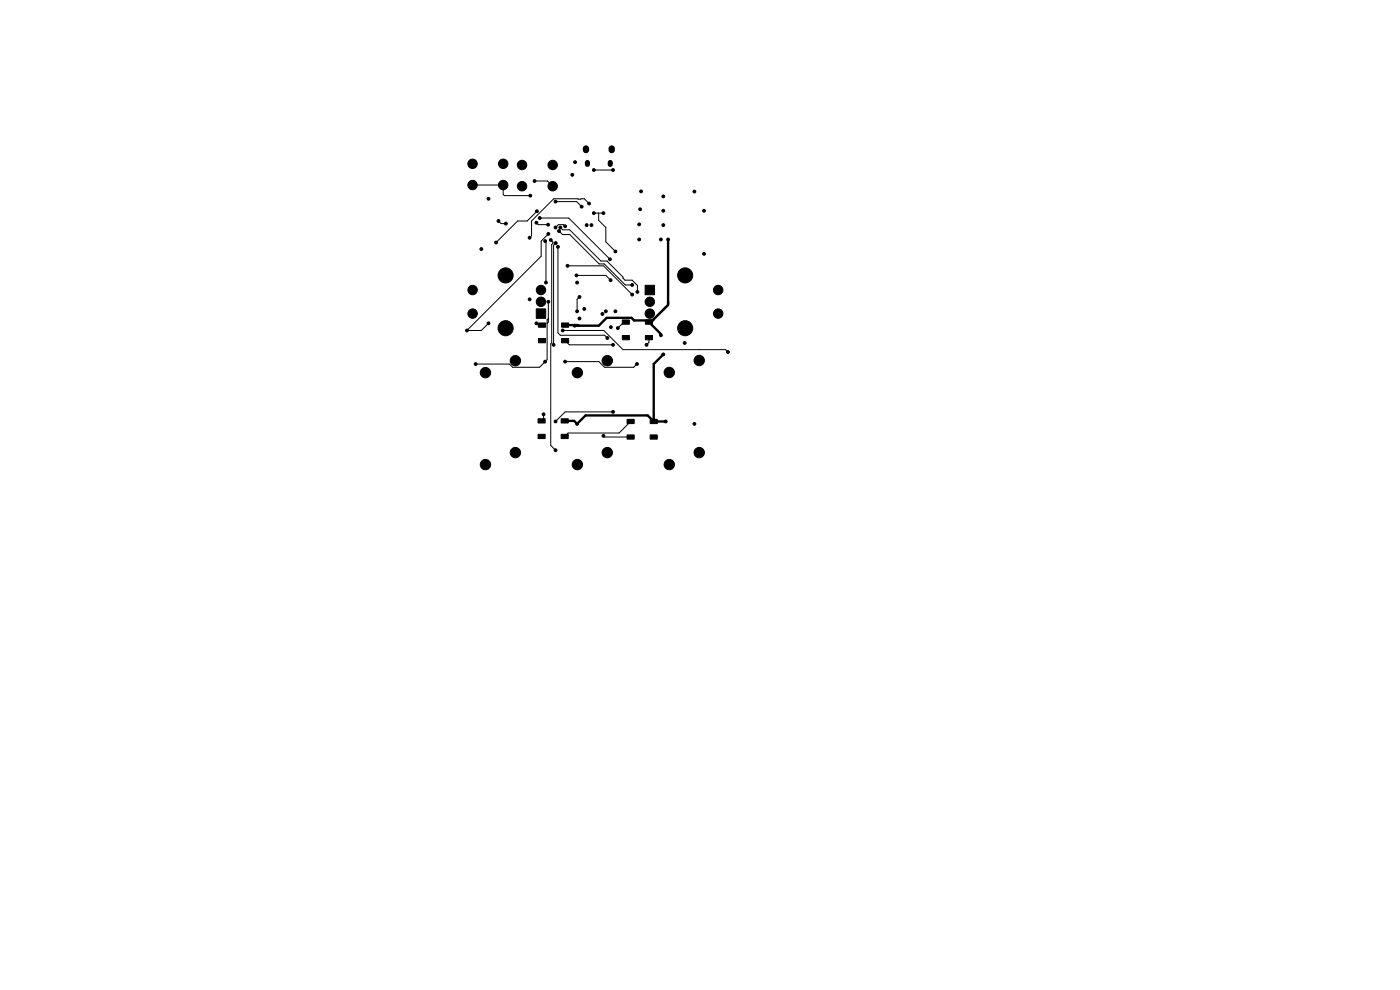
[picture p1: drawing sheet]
<svg xmlns="http://www.w3.org/2000/svg" width="297mm" height="210mm" viewBox="0 0 297 210" stroke-linecap="round" stroke-linejoin="round" font-family="sans-serif">
<g fill="#000" stroke="#000" stroke-width=".21">
<path d="M114.2 71.8h1.5v.9h-1.5zM114.2 68.5h1.5v.9h-1.5zM113.8 65.5h2v2h-2zM119.1 68.5h1.5v.9h-1.5zM119.1 71.8h1.5v.9h-1.5zM132 71.2h1.5v.9h-1.5zM132 67.9h1.5v.9h-1.5zM136.9 60.5h2v2h-2zM136.9 67.9h1.5v.9h-1.5zM136.9 71.2h1.5v.9h-1.5zM114.1 92.1h1.5v.9h-1.5zM114.1 88.8h1.5v.9h-1.5z"/>
<path d="M119 88.8h1.5v.9h-1.5zM119 92.1h1.5v.9h-1.5zM133 92.3h1.5v.9h-1.5zM133 89h1.5v.9h-1.5zM137.9 89h1.5v.9h-1.5zM137.9 92.3h1.5v.9h-1.5z"/>
<circle cx="100.2" cy="34.7" r="1"/>
<circle cx="100.2" cy="39.2" r="1"/>
<circle cx="106.8" cy="34.7" r="1"/>
<circle cx="106.8" cy="39.2" r="1"/>
<circle cx="110.8" cy="39.5" r="1"/>
<circle cx="110.8" cy="35" r="1"/>
<circle cx="113.4" cy="38.4" r=".3"/>
<circle cx="117.2" cy="39.5" r="1"/>
<circle cx="117.2" cy="35" r="1"/>
<circle cx="121.4" cy="37.1" r=".3"/>
<circle cx="122" cy="34.4" r=".3"/>
<circle cx="126" cy="36.1" r=".3"/>
<circle cx="130" cy="36.1" r=".3"/>
<circle cx="102.1" cy="52.8" r=".3"/>
<circle cx="103.6" cy="42.2" r=".3"/>
<circle cx="105.2" cy="51.5" r=".3"/>
<circle cx="105.7" cy="46.9" r=".3"/>
<circle cx="107.3" cy="58.4" r="1.6"/>
<circle cx="107.3" cy="47.4" r=".3"/>
<circle cx="112.3" cy="50.4" r=".3"/>
<circle cx="112.5" cy="41.5" r=".3"/>
<circle cx="113.8" cy="47.2" r=".3"/>
<circle cx="113.9" cy="44.8" r=".3"/>
<circle cx="114.5" cy="46.3" r=".3"/>
<circle cx="115.7" cy="51.1" r=".3"/>
<circle cx="115.8" cy="59.9" r=".3"/>
<circle cx="116.3" cy="47.7" r=".3"/>
<circle cx="116.3" cy="49.6" r=".3"/>
<circle cx="116.8" cy="50.9" r=".3"/>
<circle cx="117.9" cy="42.8" r=".3"/>
<circle cx="117.9" cy="48.3" r=".3"/>
<circle cx="117.9" cy="51.6" r=".3"/>
<circle cx="118.4" cy="52.4" r=".3"/>
<circle cx="118.6" cy="49" r=".3"/>
<circle cx="118.9" cy="48.3" r=".3"/>
<circle cx="119.9" cy="48" r=".3"/>
<circle cx="120.4" cy="56.4" r=".3"/>
<circle cx="122.3" cy="58.4" r=".3"/>
<circle cx="122.4" cy="59.9" r=".3"/>
<circle cx="123.4" cy="43.8" r=".3"/>
<circle cx="124.5" cy="47.8" r=".3"/>
<circle cx="125" cy="43.2" r=".3"/>
<circle cx="125.5" cy="47.8" r=".3"/>
<circle cx="126" cy="45.2" r=".3"/>
<circle cx="128" cy="45.2" r=".3"/>
<circle cx="129.4" cy="55" r=".3"/>
<circle cx="129.5" cy="59.4" r=".3"/>
<circle cx="130.6" cy="53.3" r=".3"/>
<circle cx="135.6" cy="50.8" r=".3"/>
<circle cx="135.6" cy="47.6" r=".3"/>
<circle cx="135.8" cy="44.4" r=".3"/>
<circle cx="136" cy="40.6" r=".3"/>
<circle cx="140.2" cy="50.8" r=".3"/>
<circle cx="140.7" cy="44.7" r=".3"/>
<circle cx="140.7" cy="47.8" r=".3"/>
<circle cx="140.7" cy="41.7" r=".3"/>
<circle cx="141.7" cy="50.8" r=".3"/>
<circle cx="145.4" cy="58.4" r="1.6"/>
<circle cx="147.3" cy="40.6" r=".3"/>
<circle cx="149.4" cy="44.7" r=".3"/>
<circle cx="149.4" cy="53.8" r=".3"/>
<circle cx="99.1" cy="70.1" r=".3"/>
<circle cx="100.3" cy="66.5" r="1"/>
<circle cx="100.3" cy="61.5" r="1"/>
<circle cx="100.9" cy="77.2" r=".3"/>
<circle cx="103" cy="79.1" r="1.1"/>
<circle cx="103.6" cy="68.6" r=".3"/>
<circle cx="107.3" cy="69.6" r="1.6"/>
<circle cx="109.3" cy="76.5" r="1.1"/>
<circle cx="112.4" cy="63.5" r=".3"/>
<circle cx="113.8" cy="68.6" r=".3"/>
<circle cx="114.8" cy="64" r="1"/>
<circle cx="114.8" cy="61.5" r="1"/>
<circle cx="115.6" cy="76.7" r=".3"/>
<circle cx="116.3" cy="64" r=".3"/>
<circle cx="117.4" cy="73.2" r=".3"/>
<circle cx="119.4" cy="70.1" r=".3"/>
<circle cx="119.9" cy="76.7" r=".3"/>
<circle cx="121.9" cy="69.1" r=".3"/>
<circle cx="122.4" cy="66" r=".3"/>
<circle cx="122.5" cy="79.1" r="1.1"/>
<circle cx="122.9" cy="63" r=".3"/>
<circle cx="122.9" cy="67.6" r=".3"/>
<circle cx="124" cy="65.5" r=".3"/>
<circle cx="127.8" cy="66.6" r=".3"/>
<circle cx="128.5" cy="66" r=".3"/>
<circle cx="128.8" cy="76.5" r="1.1"/>
<circle cx="128.8" cy="71.7" r=".3"/>
<circle cx="129.6" cy="69.4" r=".3"/>
<circle cx="130" cy="73.2" r=".3"/>
<circle cx="130.6" cy="66" r=".3"/>
<circle cx="131.1" cy="69.6" r=".3"/>
<circle cx="134.1" cy="60.5" r=".3"/>
<circle cx="134.1" cy="62.5" r=".3"/>
<circle cx="135.1" cy="77.2" r=".3"/>
<circle cx="135.2" cy="61.9" r=".3"/>
<circle cx="137.2" cy="73.2" r=".3"/>
<circle cx="137.9" cy="64" r="1"/>
<circle cx="137.9" cy="66.5" r="1"/>
<circle cx="140.2" cy="71.1" r=".3"/>
<circle cx="140.7" cy="75.2" r=".3"/>
<circle cx="142" cy="79" r="1.1"/>
<circle cx="145.2" cy="72.7" r=".3"/>
<circle cx="145.4" cy="69.6" r="1.6"/>
<circle cx="148.3" cy="76.5" r="1.1"/>
<circle cx="152.4" cy="66.5" r="1"/>
<circle cx="152.4" cy="61.5" r="1"/>
<circle cx="154.4" cy="74.7" r=".3"/>
<circle cx="103" cy="98.6" r="1.1"/>
<circle cx="109.3" cy="96" r="1.1"/>
<circle cx="115.3" cy="87.9" r=".3"/>
<circle cx="117.9" cy="95.5" r=".3"/>
<circle cx="117.9" cy="89.4" r=".3"/>
<circle cx="122.4" cy="89.9" r=".3"/>
<circle cx="122.5" cy="98.6" r="1.1"/>
<circle cx="128" cy="92.5" r=".3"/>
<circle cx="128.8" cy="96" r="1.1"/>
<circle cx="130" cy="87.4" r=".3"/>
<circle cx="141.2" cy="89.4" r=".3"/>
<circle cx="142" cy="98.6" r="1.1"/>
<circle cx="147.3" cy="89.9" r=".3"/>
<circle cx="148.3" cy="96" r="1.1"/>
</g>
<path d="M124.3 31.5v.3M129.8 31.5v.3" fill="none" stroke="#000" stroke-width="1.3"/>
<path d="M124.6 34.5v.4M129.5 34.5v.4" fill="none" stroke="#000" stroke-width="1.1"/>
<g fill="none" stroke="#000" stroke-width=".21">
<path d="M100.2 39.3h6.6v2l.2 .2h5.5M113.4 38.4h2.7l1.1 1.1M126 36.1h4M105.7 46.9l.6 .5h1M113.8 47.2l.4 .5h2.1M113.9 44.8l-2.1 2.1h-2l-4.6 4.6M114.5 46.3h6.1l8.8 8.7M115.7 51.1l.1 .2v8.6M116.3 49.6l-1.5 1.5v3.3l-15.7 15.7h3l1.5-1.5M116.8 50.9l.5 .5-.3 .5-.2 42.6 1.1 1M117.9 42.8h4.4l1.1 1M117.9 51.6l-.5 .4v21.2"/>
<path d="M118.3 52.3l.1 18.3 .5 .5h9.4l.5 .6M118.6 49l.7 .8h1.6l6.2 6.2h1.1l4.4 4.5h1.5M118.9 48.3l.5 .4h1.5l6.6 6.7h1.3l3.4 3.4v.2l.4 .4h1.5l1.1 1.1v1.4M119.9 48l-.4-.3h-1l-.6 .6M120.4 56.4h7.6l6.1 6.1M122.3 58.4h6.2l1 1M125 43.2l-1-1h-6.5l-4.7 4.7v3.1l-.5 .4M126 45.2h2M127 45.2v1.5l1.5 1.6v3l2.1 2M113.8 68.6l.4 .4h.8M116.3 67.6l-.2 .2v8.5l-1.6 1.6h-5.7l-.7-.7h-7.2M116.3 64v4.3l-.2 .3"/>
<path d="M119.4 70.1h8.7l4.1 4.1h21.7l.5 .5M119.9 76.7h7.2l1.2 1.2h6.1l.7-.7M119.9 72.3l.9 .9h9.2M122.9 63l-.5 .5v2.5M128.5 67.6l-1.5 1.5-7.1-.1M132.8 68.3h-.5l-1.2 1.3M137.7 71.6v1l-.5 .6M141.7 64.5l-3.8 3.8h-.2v.3M115.3 87.9v1l-.4 .4M128 92.5l.3 .2h5.5M130 87.4h-10.1l-2 2M133.8 89.4l-2.5 2.5h-10.8l-.7 .7"/>
</g>
<path d="M141.7 50.8v13.9l-3.6 3.6h-.4l2.5 2.6v.2M119.9 69h2.7l.2 .1M138.5 68h-4l-.5-.6h-5.3l-1.7 1.7h-5.1M140.7 75.2l-2 2v12.2M119.8 89.3h2l.6 .6 1.8-1.8h13.2l1.3 1.3M138.7 89.4h2.5" fill="none" stroke="#000" stroke-width=".5"/>
</svg>
